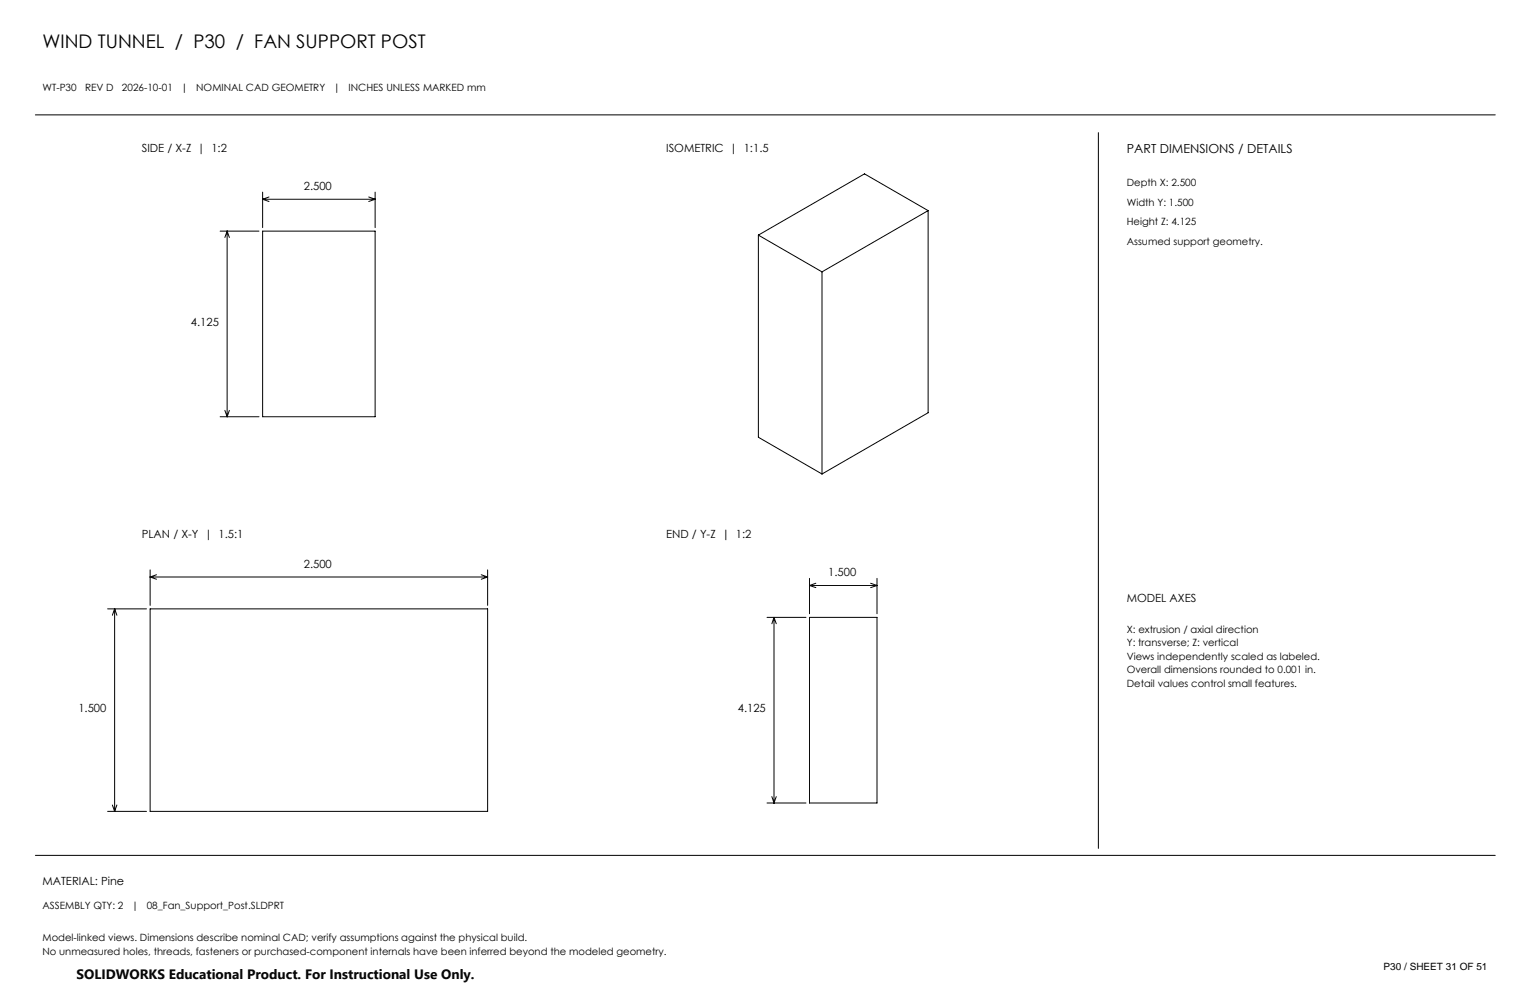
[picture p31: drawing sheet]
<svg xmlns="http://www.w3.org/2000/svg" width="432mm" height="279mm" viewBox="0 0 432 279" stroke-linecap="round" stroke-linejoin="round" font-family="sans-serif">
<defs><g id="words">
<text font-size="5.3" x="12" y="13.5">WIND TUNNEL / P30 / FAN SUPPORT POST</text>
<text font-size="3.8" x="21.6" y="276.3">SOLIDWORKS Educational Product. For Instructional Use Only.</text>
<text font-size="3.5" x="318" y="43.2">PART DIMENSIONS / DETAILS</text>
<g font-size="3.2">
<text x="40" y="42.9">SIDE / X-Z | 1:2</text>
<text x="188" y="42.9">ISOMETRIC | 1:1.5</text>
<text x="85.8" y="53.7">2.500</text>
<text x="53.9" y="91.9">4.125</text>
<text x="40" y="151.9">PLAN / X-Y | 1.5:1</text>
<text x="188" y="151.9">END / Y-Z | 1:2</text>
<text x="85.8" y="160.3">2.500</text>
<text x="233.7" y="162.7">1.500</text>
<text x="318" y="169.9">MODEL AXES</text>
<text x="22.1" y="200.9">1.500</text>
<text x="208.2" y="200.9">4.125</text>
<text x="12" y="249.9">MATERIAL: Pine</text>
</g>
<g font-size="2.8">
<text x="12" y="25.6">WT-P30</text>
<text x="24" y="25.6">REV D</text>
<text x="34.4" y="25.6">2026-10-01</text>
<text x="51.1" y="25.6">|</text>
<text x="55.4" y="25.6">NOMINAL CAD GEOMETRY</text>
<text x="94.1" y="25.6">|</text>
<text x="98.4" y="25.6">INCHES UNLESS MARKED mm</text>
<text x="318" y="52.6">Depth X: 2.500</text>
<text x="318" y="58.1">Width Y: 1.500</text>
<text x="318" y="63.6">Height Z: 4.125</text>
<text x="318" y="69.1">Assumed support geometry.</text>
<text x="318" y="178.6">X: extrusion / axial direction</text>
<text x="318" y="182.4">Y: transverse; Z: vertical</text>
<text x="318" y="186.3">Views independently scaled as labeled.</text>
<text x="318" y="190.1">Overall dimensions rounded to 0.001 in.</text>
<text x="318" y="193.9">Detail values control small features.</text>
<text x="12" y="256.6">ASSEMBLY QTY: 2</text>
<text x="37.2" y="256.6">|</text>
<text x="41.4" y="256.6">08_Fan_Support_Post.SLDPRT</text>
<text x="12" y="265.6">Model-linked views. Dimensions describe nominal CAD; verify assumptions against the physical build.</text>
<text x="12" y="269.4">No unmeasured holes, threads, fasteners or purchased-component internals have been inferred beyond the modeled geometry.</text>
<text x="390.5" y="273.8">P30 / SHEET 31 OF 51</text>
</g>
</g></defs>
<g fill="none" stroke="#000" stroke-width=".28">
<path d="M10 32.4h412M310 37.4v202M74.1 54.2v10M74.1 56.2h31.8M74.1 56.2l1.8 .7M75.9 55.6l-1.8 .6M104.1 55.6l1.8 .6M105.9 54.2v10M105.9 56.2l-1.8 .7M261.9 59.4l-29.9 17.3M261.9 59.4l-17.9-10.3-30 17.3M261.9 59.4v57.1l-29.9 17.3"/>
<path d="M62.1 65.2h11M64.1 65.2v52.4M64.1 65.2l-.6 1.8M64.1 65.2l.6 1.8M74.1 65.2h31.8v52.4h-31.8zM214 66.4l18 10.3M214 66.4v57l18 10.4M232 76.7v57.1M62.1 117.6h11M63.5 115.8l.6 1.8M64.7 115.8l-.6 1.8M30.4 171.8h10.9"/>
<path d="M32.3 171.8v57.2M32.3 171.8l-.6 1.8M32.3 171.8l.7 1.8M42.4 160.8v10.1M42.4 171.8h95.2v57.2h-95.2zM42.4 162.8h95.2M42.4 162.8l1.8 .7M44.2 162.2l-1.8 .6M135.8 162.2l1.8 .6M137.6 160.8v10.1M137.6 162.8l-1.8 .7M216.5 174.2h11"/>
<path d="M218.4 174.2v52.4M218.4 174.2l-.6 1.8M218.4 174.2l.7 1.8M228.5 174.2h19v52.4h-19zM228.5 163.2v10M228.5 165.2h19M228.5 165.2l1.8 .6M230.3 164.6l-1.8 .6M245.7 164.6l1.8 .6M247.5 163.2v10M247.5 165.2l-1.8 .6M30.4 229h10.9"/>
<path d="M31.7 227.2l.6 1.8M33 227.2l-.7 1.8M216.5 226.6h11M217.8 224.8l.6 1.8M219.1 224.8l-.7 1.8M10 241.4h412"/>
</g>
<use href="#words"/>
</svg>
